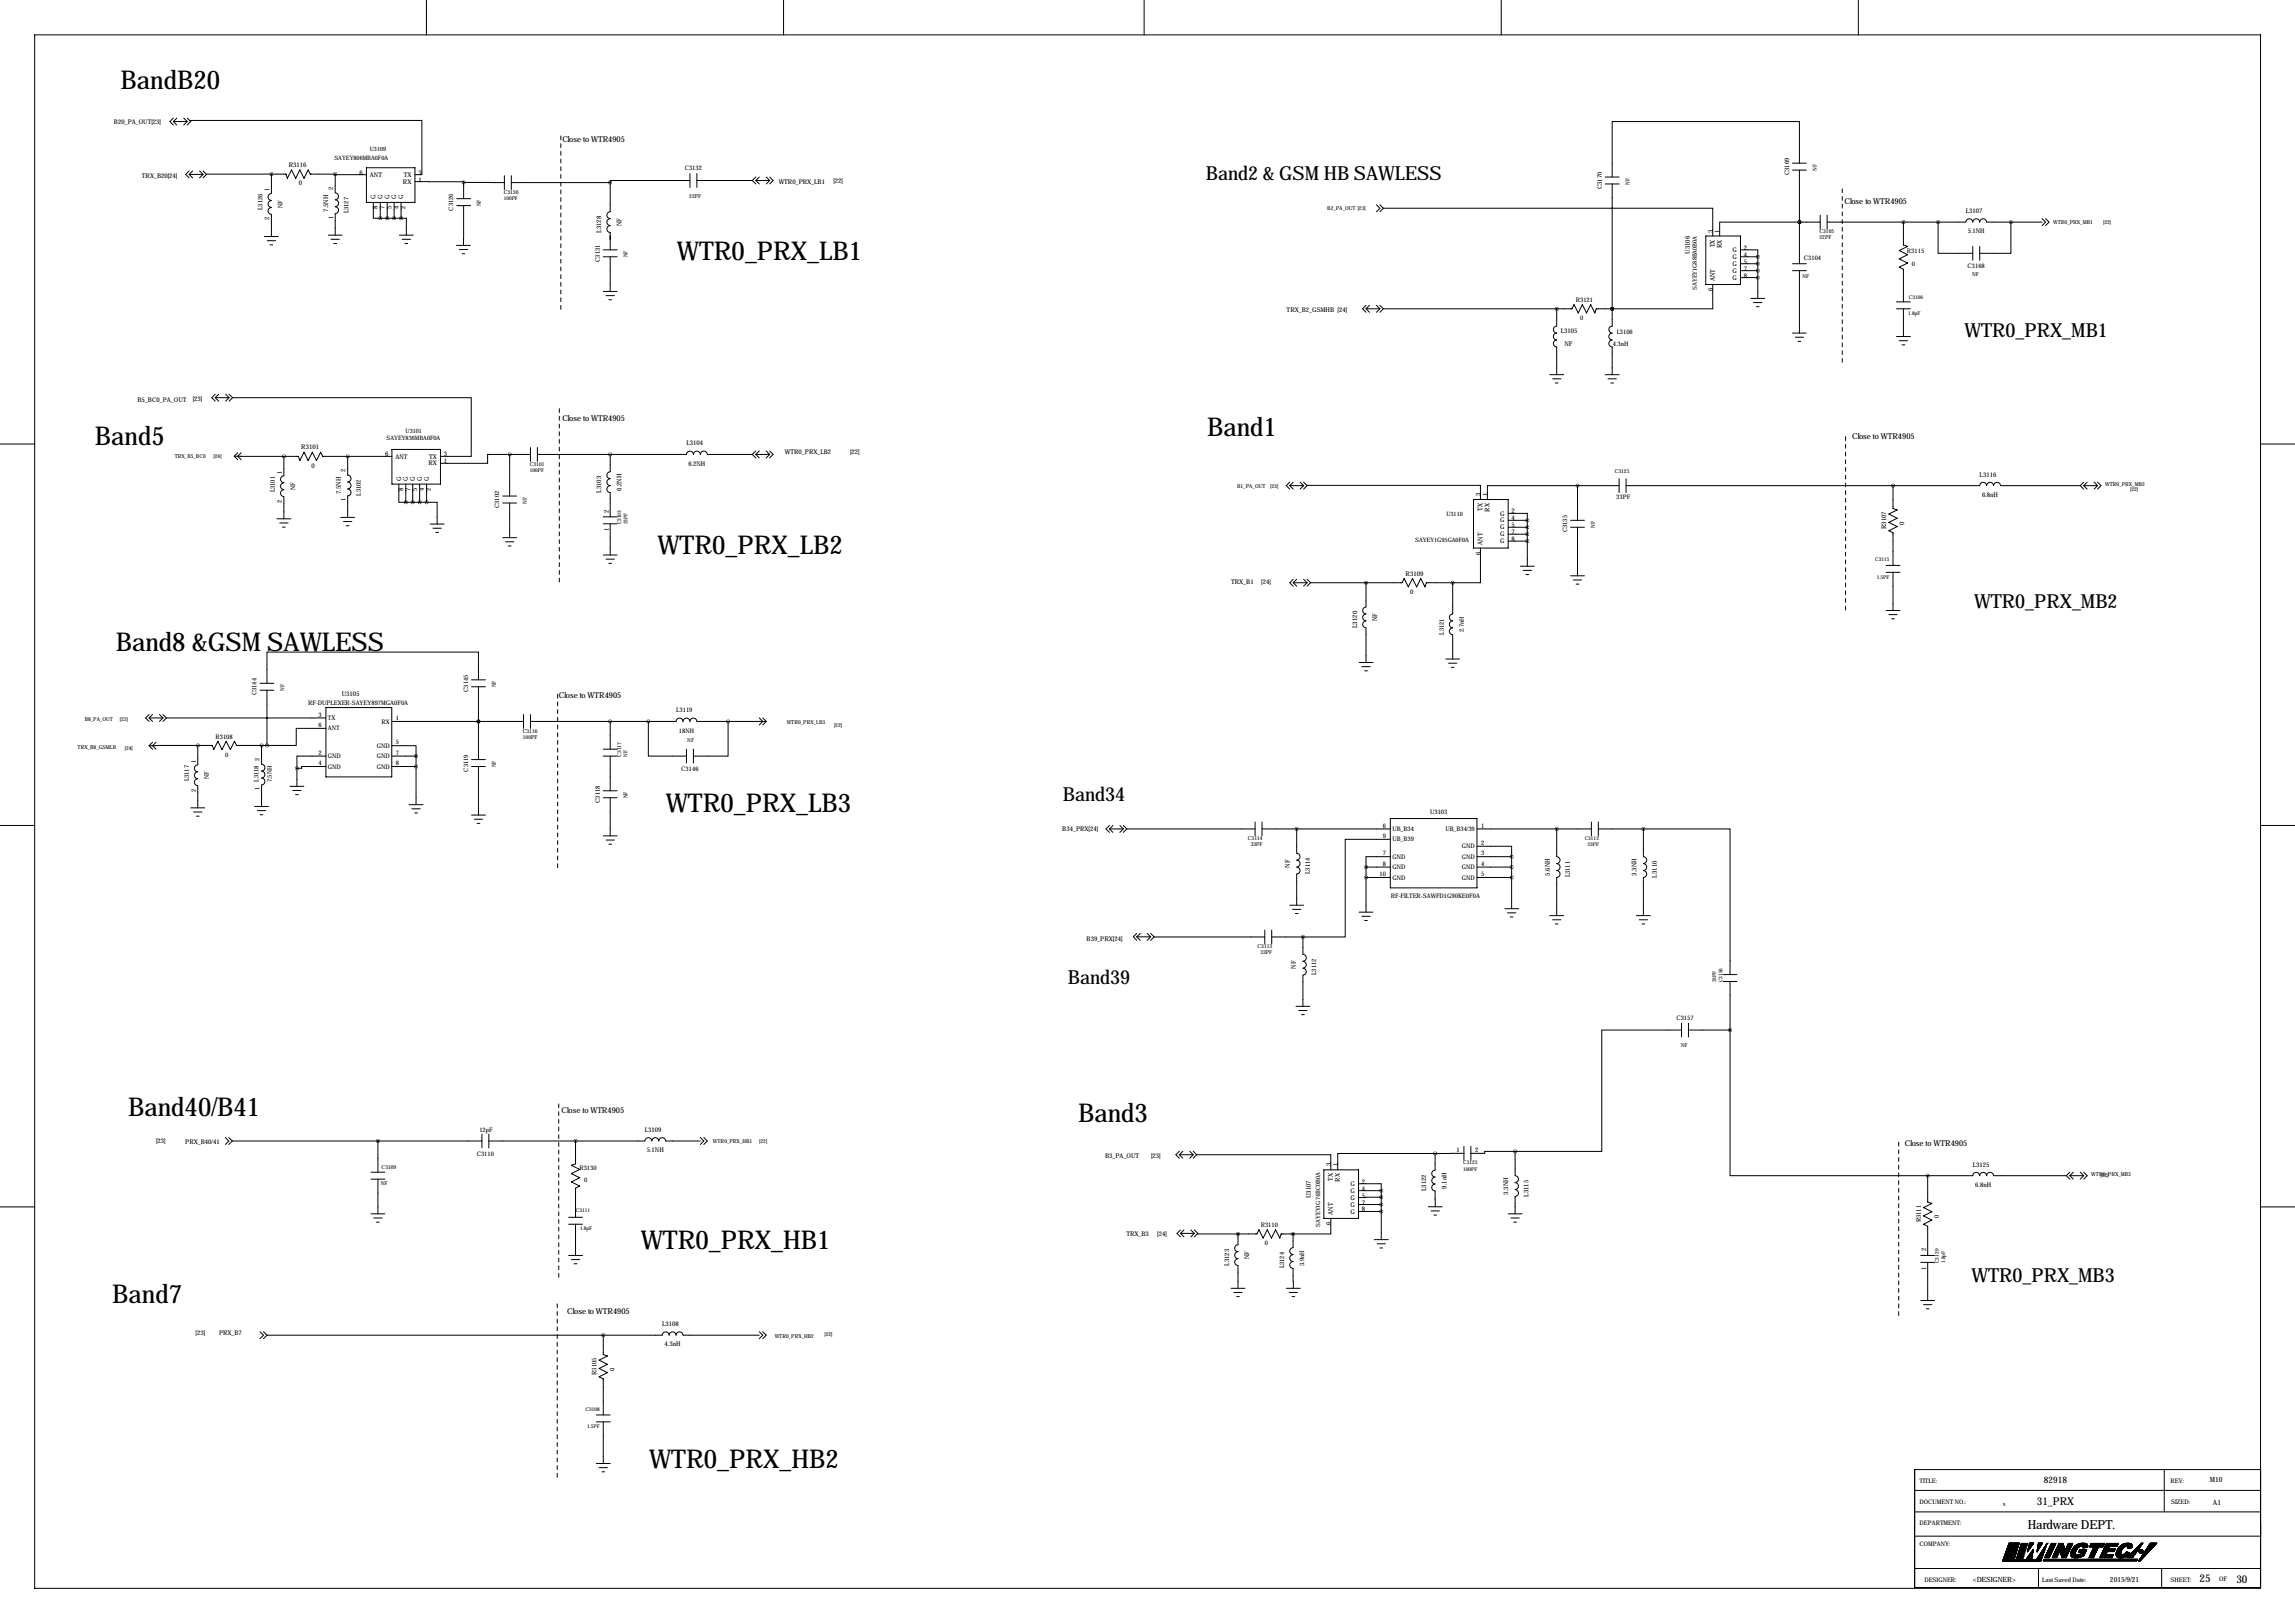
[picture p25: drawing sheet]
<svg xmlns="http://www.w3.org/2000/svg" width="841mm" height="594mm" viewBox="0 0 841 594" stroke-linecap="round" stroke-linejoin="round" font-family="sans-serif">
<defs><g id="words">
<g font-size="9.5">
<text x="44.2" y="32.6">BandB20</text>
<text x="247.9" y="95.3">WTR0_PRX_LB1</text>
<text x="442.2" y="159.8">Band1</text>
<text x="34.8" y="163.1">Band5</text>
<text x="240.8" y="202.8">WTR0_PRX_LB2</text>
<text x="42.4" y="238.3">Band8 &amp;GSM SAWLESS</text>
<text x="243.8" y="297.5">WTR0_PRX_LB3</text>
<text x="47" y="408.8">Band40/B41</text>
<text x="395" y="411">Band3</text>
<text x="234.7" y="457.5">WTR0_PRX_HB1</text>
<text x="41.1" y="477.1">Band7</text>
<text x="237.7" y="537.8">WTR0_PRX_HB2</text>
</g>
<g font-size="7.1">
<text x="441.7" y="65.9">Band2 &amp; GSM HB SAWLESS</text>
<text x="719.6" y="123.5">WTR0_PRX_MB1</text>
<text x="723.1" y="222.8">WTR0_PRX_MB2</text>
<text x="389.3" y="293.3">Band34</text>
<text x="391.2" y="360.2">Band39</text>
<text x="722.1" y="469.5">WTR0_PRX_MB3</text>
</g>
<text font-size="4.6" x="742.7" y="560.1">Hardware DEPT.</text>
<g font-size="4">
<text x="746.1" y="551.3">31_PRX</text>
<text x="805.7" y="579.4">25</text>
<text x="819.2" y="579.7">30</text>
</g>
<text font-size="3.3" x="748.7" y="543.2">82918</text>
<g font-size="3">
<text x="206" y="52.1">Close to WTR4905</text>
<text x="675.6" y="74.7">Close to WTR4905</text>
<text x="206" y="154.2">Close to WTR4905</text>
<text x="678.4" y="160.8">Close to WTR4905</text>
<text x="204.7" y="255.5">Close to WTR4905</text>
<text x="205.7" y="407.7">Close to WTR4905</text>
<text x="697.7" y="419.7">Close to WTR4905</text>
<text x="207.8" y="481.3">Close to WTR4905</text>
</g>
<g font-size="2.6">
<text x="809.5" y="542.9">M10</text>
<text x="810.6" y="551.1">A1</text>
<text x="722.7" y="579.3">&lt;DESIGNER&gt;</text>
<text x="772.9" y="579.3">2015/9/21</text>
</g>
<g font-size="2.4">
<text x="41.8" y="45.4">B20_PA_OUT[23]</text>
<text x="52" y="65.1">TRX_B20[24]</text>
<text x="105.8" y="61.2">R3116</text>
<text x="131.7" y="64">6</text>
<text x="135.5" y="64.8">ANT</text>
<text x="147.9" y="64.8">TX</text>
<text x="153.3" y="64">3</text>
<text x="109.5" y="67.9">0</text>
<text x="147.6" y="67.3">RX</text>
<text x="153.3" y="66.5">1</text>
<text x="285.2" y="67.4">WTR0_PRX_LB1</text>
<text x="305.3" y="67.1">[22]</text>
<text x="120.2" y="77.6" transform="rotate(-90 120.2 77.6)">7.5NH</text>
<text x="137.5" y="72.9" transform="rotate(-90 137.5 72.9)">G</text>
<text x="138.3" y="76.6" transform="rotate(-90 138.3 76.6)">8</text>
<text x="140.1" y="72.9" transform="rotate(-90 140.1 72.9)">G</text>
<text x="140.9" y="76.6" transform="rotate(-90 140.9 76.6)">7</text>
<text x="142.6" y="72.9" transform="rotate(-90 142.6 72.9)">G</text>
<text x="143.4" y="76.6" transform="rotate(-90 143.4 76.6)">5</text>
<text x="145.2" y="72.9" transform="rotate(-90 145.2 72.9)">G</text>
<text x="146" y="76.6" transform="rotate(-90 146 76.6)">4</text>
<text x="147.7" y="72.9" transform="rotate(-90 147.7 72.9)">G</text>
<text x="148.5" y="76.6" transform="rotate(-90 148.5 76.6)">2</text>
<text x="227.6" y="82.8" transform="rotate(-90 227.6 82.8)">NF</text>
<text x="720.1" y="78">L3107</text>
<text x="220.2" y="85.2" transform="rotate(-90 220.2 85.2)">L3128</text>
<text x="627.4" y="85.2" transform="rotate(-90 627.4 85.2)">3</text>
<text x="629.9" y="85.2" transform="rotate(-90 629.9 85.2)">1</text>
<text x="720.8" y="85.5">5.1NH</text>
<text x="619" y="93" transform="rotate(-90 619 93)">U3106</text>
<text x="628.2" y="90.6" transform="rotate(-90 628.2 90.6)">TX</text>
<text x="630.7" y="90.8" transform="rotate(-90 630.7 90.8)">RX</text>
<text x="634.6" y="92.3">G</text>
<text x="634.6" y="94.8">G</text>
<text x="638.8" y="91.5">2</text>
<text x="638.8" y="94.1">4</text>
<text x="634.6" y="97.4">G</text>
<text x="634.6" y="99.9">G</text>
<text x="638.8" y="101.7">8</text>
<text x="638.8" y="96.6">5</text>
<text x="638.8" y="99.1">7</text>
<text x="627.4" y="106.7" transform="rotate(-90 627.4 106.7)">6</text>
<text x="628.2" y="102.9" transform="rotate(-90 628.2 102.9)">ANT</text>
<text x="634.6" y="102.5">G</text>
<text x="471.3" y="114.4">TRX_B2_GSMHB [24]</text>
<text x="571.7" y="122">L3105</text>
<text x="573.1" y="126.8">NF</text>
<text x="50.4" y="147.1">B5_BC0_PA_OUT</text>
<text x="70.6" y="146.9">[23]</text>
<text x="110.4" y="164.6">R3101</text>
<text x="141.1" y="167.2">6</text>
<text x="144.8" y="167.9">ANT</text>
<text x="157.2" y="167.9">TX</text>
<text x="162.6" y="167.2">3</text>
<text x="251.4" y="163.1">L3104</text>
<text x="287.5" y="166.4">WTR0_PRX_LB2</text>
<text x="311.4" y="166.4">[22]</text>
<text x="114" y="171.3">0</text>
<text x="156.9" y="170.5">RX</text>
<text x="162.6" y="169.7">1</text>
<text x="252.1" y="170.6">6.2NH</text>
<text x="146.9" y="176" transform="rotate(-90 146.9 176)">G</text>
<text x="147.7" y="179.8" transform="rotate(-90 147.7 179.8)">8</text>
<text x="149.4" y="176" transform="rotate(-90 149.4 176)">G</text>
<text x="150.2" y="179.8" transform="rotate(-90 150.2 179.8)">7</text>
<text x="152" y="176" transform="rotate(-90 152 176)">G</text>
<text x="152.8" y="179.8" transform="rotate(-90 152.8 179.8)">5</text>
<text x="154.5" y="176" transform="rotate(-90 154.5 176)">G</text>
<text x="155.3" y="179.8" transform="rotate(-90 155.3 179.8)">4</text>
<text x="157.1" y="176" transform="rotate(-90 157.1 176)">G</text>
<text x="157.8" y="179.8" transform="rotate(-90 157.8 179.8)">2</text>
<text x="227.6" y="179.7" transform="rotate(-90 227.6 179.7)">6.2NH</text>
<text x="725.2" y="174.6">L3116</text>
<text x="124.8" y="180.9" transform="rotate(-90 124.8 180.9)">7.5NH</text>
<text x="220.2" y="180.4" transform="rotate(-90 220.2 180.4)">L3103</text>
<text x="542.3" y="181.7" transform="rotate(-90 542.3 181.7)">3</text>
<text x="544.8" y="181.7" transform="rotate(-90 544.8 181.7)">1</text>
<text x="726.1" y="182">6.8nH</text>
<text x="223" y="187.8" transform="rotate(-90 223 187.8)">2</text>
<text x="543.1" y="187.1" transform="rotate(-90 543.1 187.1)">TX</text>
<text x="545.6" y="187.3" transform="rotate(-90 545.6 187.3)">RX</text>
<text x="549.5" y="188.8">G</text>
<text x="549.5" y="191.4">G</text>
<text x="553.7" y="188">2</text>
<text x="553.7" y="190.6">4</text>
<text x="223" y="194.6" transform="rotate(-90 223 194.6)">1</text>
<text x="549.5" y="193.9">G</text>
<text x="549.5" y="196.4">G</text>
<text x="553.7" y="193.1">5</text>
<text x="553.7" y="195.7">7</text>
<text x="690.9" y="193.8" transform="rotate(-90 690.9 193.8)">R3107</text>
<text x="697.5" y="192.2" transform="rotate(-90 697.5 192.2)">0</text>
<text x="542.3" y="203.2" transform="rotate(-90 542.3 203.2)">6</text>
<text x="543.1" y="199.5" transform="rotate(-90 543.1 199.5)">ANT</text>
<text x="549.5" y="199">G</text>
<text x="553.7" y="198.2">8</text>
<text x="450.9" y="213.9">TRX_B1</text>
<text x="462" y="213.9">[24]</text>
<text x="514.9" y="210.9">R3109</text>
<text x="516.5" y="217.6">0</text>
<text x="504.5" y="227.6" transform="rotate(-90 504.5 227.6)">NF</text>
<text x="497.1" y="230" transform="rotate(-90 497.1 230)">L3120</text>
<text x="125.2" y="254.7">U3105</text>
<text x="389.1" y="304.4">B34_PRX[24]</text>
<text x="472.4" y="317.8" transform="rotate(-90 472.4 317.8)">NF</text>
<text x="567.7" y="320.7" transform="rotate(-90 567.7 320.7)">5.6NH</text>
<text x="599.4" y="320.7" transform="rotate(-90 599.4 320.7)">3.3NH</text>
<text x="606.9" y="321.4" transform="rotate(-90 606.9 321.4)">L3110</text>
<text x="398" y="344.5">B39_PRX[24]</text>
<text x="474.7" y="354.8" transform="rotate(-90 474.7 354.8)">NF</text>
<text x="57.1" y="418.7">[23]</text>
<text x="67.9" y="418.9">PRX_B40/41</text>
<text x="236.2" y="414.6">L3109</text>
<text x="236.9" y="422">5.1NH</text>
<text x="404.8" y="424">B3_PA_OUT</text>
<text x="421.6" y="424">[23]</text>
<text x="533.5" y="421.9">1</text>
<text x="540.3" y="421.9">2</text>
<text x="487.5" y="427.2" transform="rotate(-90 487.5 427.2)">3</text>
<text x="490" y="427.2" transform="rotate(-90 490 427.2)">1</text>
<text x="722.6" y="427.3">L3125</text>
<text x="488.3" y="432.6" transform="rotate(-90 488.3 432.6)">TX</text>
<text x="490.8" y="432.9" transform="rotate(-90 490.8 432.9)">RX</text>
<text x="494.7" y="434.3">G</text>
<text x="494.7" y="436.9">G</text>
<text x="498.9" y="433.5">2</text>
<text x="498.9" y="436.1">4</text>
<text x="522.4" y="436.2" transform="rotate(-90 522.4 436.2)">L3122</text>
<text x="529.8" y="435.3" transform="rotate(-90 529.8 435.3)">9.1nH</text>
<text x="552.4" y="437.5" transform="rotate(-90 552.4 437.5)">3.3NH</text>
<text x="723.5" y="434.7">6.8nH</text>
<text x="480.1" y="438.9" transform="rotate(-90 480.1 438.9)">U3107</text>
<text x="494.7" y="439.4">G</text>
<text x="494.7" y="442">G</text>
<text x="498.9" y="443.7">8</text>
<text x="498.9" y="438.6">5</text>
<text x="498.9" y="441.2">7</text>
<text x="559.9" y="438.2" transform="rotate(-90 559.9 438.2)">L3115</text>
<text x="487.5" y="448.7" transform="rotate(-90 487.5 448.7)">6</text>
<text x="488.3" y="445" transform="rotate(-90 488.3 445)">ANT</text>
<text x="494.7" y="444.5">G</text>
<text x="412.6" y="452.7">TRX_B3</text>
<text x="423.9" y="452.7">[24]</text>
<text x="457.6" y="461.2" transform="rotate(-90 457.6 461.2)">NF</text>
<text x="705.6" y="458.3" transform="rotate(-90 705.6 458.3)">2</text>
<text x="450.2" y="463.5" transform="rotate(-90 450.2 463.5)">L3123</text>
<text x="705.6" y="465.1" transform="rotate(-90 705.6 465.1)">1</text>
<text x="242.6" y="485.7">L3108</text>
<text x="71.6" y="489">[23]</text>
<text x="80.2" y="489">PRX_B7</text>
<text x="243.5" y="493.1">4.3nH</text>
</g>
<g font-size="2.3">
<text x="250.8" y="62.3">C3132</text>
<text x="655.3" y="64.2" transform="rotate(-90 655.3 64.2)">C3169</text>
<text x="98.7" y="70.1" transform="rotate(-90 98.7 70.1)">1</text>
<text x="122" y="69.6" transform="rotate(-90 122 69.6)">2</text>
<text x="586.7" y="69.3" transform="rotate(-90 586.7 69.3)">C3170</text>
<text x="96.1" y="76.9" transform="rotate(-90 96.1 76.9)">L3126</text>
<text x="103.5" y="76.1" transform="rotate(-90 103.5 76.1)">NF</text>
<text x="166" y="77.2" transform="rotate(-90 166 77.2)">C3126</text>
<text x="98.7" y="80.7" transform="rotate(-90 98.7 80.7)">2</text>
<text x="122" y="80.2" transform="rotate(-90 122 80.2)">1</text>
<text x="127.6" y="78.2" transform="rotate(-90 127.6 78.2)">L3127</text>
<text x="219.7" y="95.9" transform="rotate(-90 219.7 95.9)">C3131</text>
<text x="660.8" y="95.1">C3104</text>
<text x="698.5" y="92.6">R3115</text>
<text x="700.3" y="97.4">0</text>
<text x="720.7" y="98.1">C3168</text>
<text x="577.2" y="110.6">R3121</text>
<text x="578.8" y="117.2">0</text>
<text x="592.2" y="122.5">L3106</text>
<text x="590.8" y="126.8">4.3nH</text>
<text x="103.2" y="173.5" transform="rotate(-90 103.2 173.5)">1</text>
<text x="126.6" y="173" transform="rotate(-90 126.6 173)">2</text>
<text x="108.1" y="179.5" transform="rotate(-90 108.1 179.5)">NF</text>
<text x="100.7" y="180.3" transform="rotate(-90 100.7 180.3)">L3101</text>
<text x="103.2" y="184.1" transform="rotate(-90 103.2 184.1)">2</text>
<text x="126.6" y="183.6" transform="rotate(-90 126.6 183.6)">1</text>
<text x="132.2" y="181.5" transform="rotate(-90 132.2 181.5)">L3102</text>
<text x="592" y="182.7">33PF</text>
<text x="182.9" y="186.1" transform="rotate(-90 182.9 186.1)">C3102</text>
<text x="574" y="195" transform="rotate(-90 574 195)">C3135</text>
<text x="528.8" y="232.4" transform="rotate(-90 528.8 232.4)">L3121</text>
<text x="536.2" y="231.5" transform="rotate(-90 536.2 231.5)">2.7nH</text>
<text x="94" y="254.7" transform="rotate(-90 94 254.7)">C3144</text>
<text x="171.4" y="253.4" transform="rotate(-90 171.4 253.4)">C3145</text>
<text x="112.9" y="258.1">RF-DUPLEXER-SAYEY897MGA0F0A</text>
<text x="116.7" y="262.5">3</text>
<text x="120.1" y="263.7">TX</text>
<text x="145" y="263.7">1</text>
<text x="247.7" y="260.9">L3119</text>
<text x="116.7" y="266.3">6</text>
<text x="120.1" y="267.5">ANT</text>
<text x="139.7" y="265">RX</text>
<text x="248.7" y="268.3">18NH</text>
<text x="78.9" y="270.5">R3108</text>
<text x="138" y="273.9">GND</text>
<text x="145" y="272.6">5</text>
<text x="71.7" y="279.4" transform="rotate(-90 71.7 279.4)">1</text>
<text x="82.5" y="277.1">0</text>
<text x="95" y="278.9" transform="rotate(-90 95 278.9)">2</text>
<text x="116.7" y="276.4">2</text>
<text x="116.7" y="280.2">4</text>
<text x="120.1" y="277.7">GND</text>
<text x="120.1" y="281.5">GND</text>
<text x="138" y="277.7">GND</text>
<text x="138" y="281.5">GND</text>
<text x="145" y="276.4">7</text>
<text x="145" y="280.2">8</text>
<text x="69.1" y="286.1" transform="rotate(-90 69.1 286.1)">L3117</text>
<text x="76.5" y="285.4" transform="rotate(-90 76.5 285.4)">NF</text>
<text x="94.7" y="286.3" transform="rotate(-90 94.7 286.3)">L3118</text>
<text x="99.5" y="286.5" transform="rotate(-90 99.5 286.5)">7.5NH</text>
<text x="171.4" y="282.6" transform="rotate(-90 171.4 282.6)">C3119</text>
<text x="249.6" y="282.3">C3146</text>
<text x="71.7" y="290" transform="rotate(-90 71.7 290)">2</text>
<text x="95" y="289.4" transform="rotate(-90 95 289.4)">1</text>
<text x="219.7" y="294.1" transform="rotate(-90 219.7 294.1)">C3118</text>
<text x="523.9" y="298.3">U3103</text>
<text x="506.6" y="303.1">6</text>
<text x="510" y="304.4">UB_B34</text>
<text x="529.5" y="304.4">UB_B34/39</text>
<text x="542.5" y="303.1">1</text>
<text x="506.6" y="306.9">9</text>
<text x="510" y="308.2">UB_B39</text>
<text x="535.5" y="310.7">GND</text>
<text x="542.5" y="309.4">2</text>
<text x="506.6" y="313.3">7</text>
<text x="506.6" y="317.1">8</text>
<text x="510" y="314.5">GND</text>
<text x="535.5" y="314.5">GND</text>
<text x="542.5" y="313.3">3</text>
<text x="542.5" y="317.1">4</text>
<text x="479.8" y="320" transform="rotate(-90 479.8 320)">L3114</text>
<text x="505.4" y="320.9">10</text>
<text x="510" y="318.3">GND</text>
<text x="510" y="322.1">GND</text>
<text x="535.5" y="318.3">GND</text>
<text x="535.5" y="322.1">GND</text>
<text x="542.5" y="320.9">5</text>
<text x="575.1" y="321.3" transform="rotate(-90 575.1 321.3)">L3111</text>
<text x="509.4" y="329">RF-FILTER-SAWFD1G90KE0F0A</text>
<text x="482.1" y="357.1" transform="rotate(-90 482.1 357.1)">L3112</text>
<text x="614.1" y="373.5">C3157</text>
<text x="175.6" y="414.6">12pF</text>
<text x="174.6" y="423.2">C3110</text>
<text x="212.2" y="428.6">R3130</text>
<text x="214" y="432.9">0</text>
<text x="461.8" y="449.4">R3110</text>
<text x="703.6" y="447.7" transform="rotate(-90 703.6 447.7)">R3111</text>
<text x="710.2" y="446.2" transform="rotate(-90 710.2 446.2)">0</text>
<text x="463.4" y="456">0</text>
<text x="470.4" y="464.5" transform="rotate(-90 470.4 464.5)">L3124</text>
<text x="477.7" y="463.6" transform="rotate(-90 477.7 463.6)">3.9nH</text>
<text x="218.4" y="503.6" transform="rotate(-90 218.4 503.6)">R3105</text>
<text x="225.1" y="502.1" transform="rotate(-90 225.1 502.1)">0</text>
<text x="703.1" y="543.3">TITLE:</text>
<text x="795.1" y="543.1">REV:</text>
<text x="703.1" y="550.9">DOCUMENT NO.:</text>
<text x="795.3" y="550.9">SIZED:</text>
<text x="703.1" y="558.6">DEPARTMENT:</text>
<text x="703.1" y="566.2">COMPANY:</text>
<text x="704.9" y="579.4">DESIGNER:</text>
<text x="748.1" y="579.4">Last Saved Date:</text>
<text x="795.1" y="579.4">SHEET:</text>
<text x="812.9" y="579.1">OF</text>
</g>
<g font-size="2.2">
<text x="122.5" y="58.7">SAYEY806MBA0F0A</text>
<text x="135.5" y="55.2">U3109</text>
<text x="621.5" y="106.1" transform="rotate(-90 621.5 106.1)">SAYEY1G88BA0B0A</text>
<text x="141.6" y="161.3">SAYEY836MBA0F0A</text>
<text x="148.6" y="158.8">U3101</text>
<text x="529.8" y="188.9">U3110</text>
<text x="518.4" y="198.6">SAYEY1G95GA0F0A</text>
<text x="483.6" y="449.3" transform="rotate(-90 483.6 449.3)">SAYEY1G74BC0B0A</text>
</g>
<g font-size="2">
<text x="665.5" y="62.6" transform="rotate(-90 665.5 62.6)">NF</text>
<text x="184.5" y="70.9">C3130</text>
<text x="596.9" y="67.6" transform="rotate(-90 596.9 67.6)">NF</text>
<text x="176.2" y="75.6" transform="rotate(-90 176.2 75.6)">NF</text>
<text x="252.5" y="72.5">22PF</text>
<text x="486.2" y="77">B2_PA_OUT [23]</text>
<text x="752.1" y="82.1">WTR0_PRX_MB1</text>
<text x="770.4" y="82.1">[22]</text>
<text x="666.5" y="85.4">C3105</text>
<text x="666.5" y="87.7">22PF</text>
<text x="229.9" y="94.3" transform="rotate(-90 229.9 94.3)">NF</text>
<text x="660.2" y="102">NF</text>
<text x="722.4" y="101">NF</text>
<text x="64" y="167.7">TRX_B5_BC0</text>
<text x="78.2" y="167.7">[24]</text>
<text x="194.1" y="170.5">C3101</text>
<text x="591.5" y="173.4">C3125</text>
<text x="453.2" y="178.6">B1_PA_OUT</text>
<text x="465.3" y="178.6">[23]</text>
<text x="771.1" y="177.9">WTR0_PRX_MB2</text>
<text x="780.3" y="179.9">[22]</text>
<text x="193" y="184.5" transform="rotate(-90 193 184.5)">NF</text>
<text x="584.2" y="193.4" transform="rotate(-90 584.2 193.4)">NF</text>
<text x="181.6" y="251.8" transform="rotate(-90 181.6 251.8)">NF</text>
<text x="104.1" y="253.1" transform="rotate(-90 104.1 253.1)">NF</text>
<text x="31" y="264.2">B8_PA_OUT</text>
<text x="43.9" y="264.2">[23]</text>
<text x="191.5" y="268.3">C3116</text>
<text x="288.2" y="265.2">WTR0_PRX_LB3</text>
<text x="305.5" y="266.1">[22]</text>
<text x="28.4" y="274.4">TRX_B8_GSMLB</text>
<text x="45.7" y="274.6">[24]</text>
<text x="191.5" y="270.6">100PF</text>
<text x="251.8" y="271.9">NF</text>
<text x="181.6" y="281" transform="rotate(-90 181.6 281)">NF</text>
<text x="227.6" y="277.2" transform="rotate(-90 227.6 277.2)">C3117</text>
<text x="229.9" y="277.2" transform="rotate(-90 229.9 277.2)">NF</text>
<text x="229.9" y="292.4" transform="rotate(-90 229.9 292.4)">NF</text>
<text x="457.1" y="307.7">C3114</text>
<text x="458.1" y="310">33PF</text>
<text x="460.7" y="347.2">C3113</text>
<text x="461.7" y="349.5">33PF</text>
<text x="615.7" y="383.6">NF</text>
<text x="261.2" y="418.7">WTR0_PRX_HB1</text>
<text x="278.1" y="418.7">[22]</text>
<text x="139.8" y="428.2">C3109</text>
<text x="766.1" y="430.6">WTR0_PRX_MB3</text>
<text x="769.5" y="431">[22]</text>
<text x="139.5" y="434">NF</text>
<text x="283.8" y="490">WTR0_PRX_HB2</text>
<text x="302" y="489.3">[22]</text>
</g>
<g font-size="1.9">
<text x="184.5" y="73.2">100PF</text>
<text x="699.3" y="109.6">C3106</text>
<text x="699" y="115.4">1.8pF</text>
<text x="194.1" y="172.8">100PF</text>
<text x="227.6" y="192.1" transform="rotate(-90 227.6 192.1)">C3103</text>
<text x="229.9" y="192.1" transform="rotate(-90 229.9 192.1)">33PF</text>
<text x="686.9" y="205.6">C3115</text>
<text x="687.5" y="211.9">1.5PF</text>
<text x="580.5" y="307.7">C3112</text>
<text x="581.5" y="310">33PF</text>
<text x="628.6" y="359.7" transform="rotate(-90 628.6 359.7)">33PF</text>
<text x="630.9" y="359.7" transform="rotate(-90 630.9 359.7)">C3156</text>
<text x="536" y="426.5">C3123</text>
<text x="536" y="428.8">100PF</text>
<text x="210.9" y="443.8">C3111</text>
<text x="212.5" y="450.7">1.8pF</text>
<text x="710.2" y="462.6" transform="rotate(-90 710.2 462.6)">C3129</text>
<text x="712.5" y="462.6" transform="rotate(-90 712.5 462.6)">1.8pF</text>
<text x="214.5" y="516.7">C3108</text>
<text x="215" y="523.1">1.5PF</text>
</g>
</g></defs>
<circle cx="734.1" cy="551.3" r=".15" fill="#000"/>
<g fill="none" stroke="#000" stroke-width=".37">
<path d="M12.7 12.8h815.3v568.9h-815.3zM156.2 .1v12.7M287 .1v12.7M419.1 .1v12.7M549.9 .1v12.7M680.7 .1v12.7M63.5 43.3l-1.3 1.2 1.3 1.3M63.5 44.5l1.3 1.3M63.5 44.5h5.1M64.8 43.3l-1.3 1.2M67.3 43.3l1.3 1.2M68.6 43.3l1.2 1.2"/>
<path d="M68.6 44.5l-1.3 1.3M69.8 44.5v-.4h84.7v19.9h-2.5M69.8 44.5l-1.2 1.3M656.6 59.8h5.1M659.1 59.8v-15.3h-68.6v20.3M69.3 62.6l-1.3 1.3 1.3 1.2M69.3 63.9l1.3 1.2M69.3 63.9h5.1M70.6 62.6l-1.3 1.3M73.1 62.6l1.3 1.3M74.4 62.6l1.2 1.3M74.4 63.9l-1.3 1.2"/>
<path d="M75.6 63.9l-1.2 1.2M99.4 63.8v7.1a1.27 1.27 0 0 0-1.2 1.2 1.27 1.27 0 0 0 1.2 1.3M99.4 73.4a1.27 1.27 0 0 0-1.2 1.3 1.27 1.27 0 0 0 1.2 1.3M99.4 76a1.27 1.27 0 0 0-1.2 1.2 1.27 1.27 0 0 0 1.2 1.3M99.4 63.8l-23.8 .1M99.4 78.5v8.1M99.4 63.8h5.3l.6 1.5 1.5-3.1 1.5 3.1 1.5-3.1 1.6 3.1 1.5-3.1 .7 1.6h9.2M122.8 63.8v6.8a1.27 1.27 0 0 1 1.2 1.3 1.27 1.27 0 0 1-1.2 1.3 1.27 1.27 0 0 1 1.2 1.2 1.27 1.27 0 0 1-1.2 1.3 1.27 1.27 0 0 1 1.2 1.3 1.27 1.27 0 0 1-1.2 1.3v7.8M122.8 63.8v.2h11.4M134.2 61.4h17.8v12.7h-17.8zM136.8 74.1v5.8h2.5M139.3 74.1v5.8"/>
<path d="M139.3 79.9h7.6M141.8 74.1v5.8M144.4 74.1v5.8M146.9 79.9h1.9v6.2M146.9 74.1v5.8M152 66.5l17.8 .1v.2M167.3 75.3h5.1M167.3 72.8h5.1M169.8 66.8l15 .1M169.8 75.3v14.6M169.8 66.8v6M184.8 64.3v5.1"/>
<path d="M187.3 64.3v5.1M187.3 66.9h36.2M223.5 66.9v10.6a1.27 1.27 0 0 0-1.2 1.3 1.27 1.27 0 0 0 1.2 1.3 1.27 1.27 0 0 0-1.2 1.3 1.27 1.27 0 0 0 1.2 1.2 1.27 1.27 0 0 0-1.2 1.3 1.27 1.27 0 0 0 1.2 1.3v6.3M252.7 66.1h-29.2v.8M252.7 63.6v5.1M255.3 63.6v5.1M255.3 66.1h20.3M275.6 66.1l1.3 1.3M276.9 66.1h5M276.9 64.8l-1.3 1.3M276.9 66.1l1.2 1.3M278.1 64.8l-1.2 1.3"/>
<path d="M280.7 64.8l1.2 1.3M281.9 64.8l1.3 1.3-1.3 1.3M281.9 66.1l-1.2 1.3M504.2 75l1.3 1.3-1.3 1.2M505.5 75l1.2 1.3M506.7 76.3h120.7v10.1M506.7 76.3l-1.2 1.2M588 67.4h5.1M588 64.8h5.1M590.5 67.4v52.1a1.27 1.27 0 0 0-1.2 1.2 1.27 1.27 0 0 0 1.2 1.3 1.27 1.27 0 0 0-1.2 1.3 1.27 1.27 0 0 0 1.2 1.2 1.27 1.27 0 0 0-1.2 1.3 1.27 1.27 0 0 0 1.2 1.3v10.1M656.6 62.3h5.1M659.1 62.3v34.3"/>
<path d="M666.7 78.8v5.1M669.3 78.8v5.1M96.9 86.6h5.1M97.9 88.2h3M98.9 89.7h1M120.2 86.1h5.1M121.3 87.6h3M122.3 89.2h1M146.3 86.1h5.1M147.3 87.6h3.1M148.3 89.2h1.1M167.2 89.9h5.1"/>
<path d="M168.2 91.4h3.1M169.3 92.9h1M221 94.1h5.1M221 91.5h5.1M223.5 94.1v12.7M624.8 86.4h12.7v17.8h-12.7zM637.5 91.5h6.4v2.6M637.5 94.1h6.4M637.5 99.1h6.4M637.5 96.6h6.4M643.9 94.1v15.2M656.6 99.1h5.1"/>
<path d="M656.6 96.6h5.1M659.1 81.4h-29.2v5M659.1 81.4h.1M659.1 81.4h7.6M659.1 99.1v22.9M669.3 81.4l50.8-.1a1.27 1.27 0 0 1 1.3-1.2 1.27 1.27 0 0 1 1.2 1.3 1.27 1.27 0 0 1 1.3-1.3 1.27 1.27 0 0 1 1.3 1.3 1.27 1.27 0 0 1 1.2-1.3 1.27 1.27 0 0 1 1.3 1.3h20.3M697.2 81.4v8.3l1.6 .5-3.1 1.6 3.1 1.5-3.1 1.5 3.1 1.5-3.1 1.6 1.5 .7v12M709.9 81.4v11.4h12.7M722.6 90.2v5.1M725.2 90.2v5.1M736.6 81.4v11.4h-11.4M748 80.1l1.3 1.3-1.3 1.2"/>
<path d="M749.3 80.1l1.3 1.3-1.3 1.2M221 106.8h5.1M222 108.3h3M223 109.8h1M500.4 113.1h5.1M500.4 111.8l-1.3 1.3 1.3 1.3M500.4 113.1l1.2 1.3M501.6 111.8l-1.2 1.3M504.2 111.8l1.3 1.3M505.5 111.8l1.2 1.3M505.5 113.1l-1.3 1.3M506.7 113.1h69.1l.8-1.5 1.5 3 1.5-3 1.6 3 1.5-3 1.5 3 .5-1.5h5.8"/>
<path d="M506.7 113.1l-1.2 1.3M570.2 113.1v6.4a1.27 1.27 0 0 0-1.2 1.2 1.27 1.27 0 0 0 1.2 1.3 1.27 1.27 0 0 0-1.2 1.3 1.27 1.27 0 0 0 1.2 1.2 1.27 1.27 0 0 0-1.2 1.3 1.27 1.27 0 0 0 1.2 1.3v10.1M590.5 113.1h.1M627.4 104.2v8.9h-36.9M637.5 101.7h6.4M641.3 109.3h5.1M642.4 110.8h3M643.4 112.3h1M694.7 113.1h5.1M694.7 110.6h5.1M697.2 113.1v10.2M567.7 137.2h5.1"/>
<path d="M568.7 138.8h3.1M588 137.2h5.1M589 138.8h3.1M656.6 122h5.1M657.6 123.5h3.1M658.6 125h1M694.7 123.3h5.1M695.7 124.8h3.1M696.7 126.3h1M78.8 144.4l-1.2 1.3 1.2 1.2M78.8 145.7l1.3 1.2M78.8 145.7h5.1"/>
<path d="M80.1 144.4l-1.3 1.3M82.7 144.4l1.2 1.3M83.9 144.4l1.3 1.3M83.9 145.7l-1.2 1.2M85.2 145.7h87.4v21.5h-11.3M85.2 145.7l-1.3 1.2M569.7 140.3h1M590 140.3h1.1M0 162.6h12.7M85.8 167.1l18.2 .1M85.8 167.1l1.3 1.3M87.1 165.8l-1.3 1.3"/>
<path d="M88.3 165.8l-1.2 1.3 1.2 1.3M104 167.2v7.1a1.27 1.27 0 0 0-1.2 1.2 1.27 1.27 0 0 0 1.2 1.3M104 176.8a1.27 1.27 0 0 0-1.2 1.3 1.27 1.27 0 0 0 1.2 1.2M104 179.3a1.27 1.27 0 0 0-1.2 1.3 1.27 1.27 0 0 0 1.2 1.3M104 167.2h5.3l.5 1.5 1.6-3.1 1.5 3.1 1.5-3.1 1.5 3.1 1.5-3.1 .8 1.6h25.4M127.4 167.2v6.8a1.27 1.27 0 0 1 1.2 1.3 1.27 1.27 0 0 1-1.2 1.3 1.27 1.27 0 0 1 1.2 1.2 1.27 1.27 0 0 1-1.2 1.3 1.27 1.27 0 0 1 1.2 1.3 1.27 1.27 0 0 1-1.2 1.2v7.9M143.6 164.6h17.7v12.7h-17.7zM146.1 177.3v6.7h2.5M148.6 177.3v6.7M151.2 177.3v6.7M153.7 177.3v6.7M156.3 177.3v6.7"/>
<path d="M186.7 166.4h-8.1v3.3h-17.3M186.7 166.4h7.6M186.7 166.4v15.3M194.3 163.9v5.1M196.8 166.4h54.7M196.8 163.9v5.1M223.5 166.4v6.4a1.27 1.27 0 0 0-1.2 1.3 1.27 1.27 0 0 0 1.2 1.2 1.27 1.27 0 0 0-1.2 1.3 1.27 1.27 0 0 0 1.2 1.3 1.27 1.27 0 0 0-1.2 1.2 1.27 1.27 0 0 0 1.2 1.3v8.9M251.5 166.4a1.27 1.27 0 0 1 1.2-1.2 1.27 1.27 0 0 1 1.3 1.2M254 166.4a1.27 1.27 0 0 1 1.3-1.2 1.27 1.27 0 0 1 1.2 1.2M256.5 166.4a1.27 1.27 0 0 1 1.3-1.2 1.27 1.27 0 0 1 1.3 1.2h16.5M275.6 166.4l1.3 1.3M276.9 166.4h5"/>
<path d="M276.9 165.2l-1.3 1.2M276.9 166.4l1.2 1.3M278.1 165.2l-1.2 1.2M280.7 165.2l1.2 1.2M281.9 165.2l1.3 1.2-1.3 1.3M281.9 166.4l-1.2 1.3M472.4 177.9h5.1M472.4 176.6l-1.2 1.3 1.2 1.2M472.4 177.9l1.3 1.2M473.7 176.6l-1.3 1.3M476.2 176.6l1.3 1.3M477.5 176.6l1.3 1.3"/>
<path d="M477.5 177.9l-1.3 1.2M478.8 177.9l63.5-.1v5.2M478.8 177.9l-1.3 1.2M577.8 177.9h-33v5.1M577.8 177.9h15.3M577.8 177.9v12.7M593.1 175.3v5.1M595.6 175.3v5.1M693.4 177.9v8.4l1.5 .5-3 1.5 3 1.5-3 1.5 3 1.6-3 1.5 1.5 .7v12M727.7 177.9a1.27 1.27 0 0 0-1.3-1.2 1.27 1.27 0 0 0-1.2 1.2h-129.6M727.7 177.9a1.27 1.27 0 0 1 1.3-1.2 1.27 1.27 0 0 1 1.2 1.2 1.27 1.27 0 0 1 1.3-1.2 1.27 1.27 0 0 1 1.3 1.2h29.2M762 177.9l1.3 1.2"/>
<path d="M763.3 177.9h5M763.3 176.6l-1.3 1.3M763.3 177.9l1.2 1.2M764.5 176.6l-1.2 1.3M767.1 176.6l1.2 1.3M768.3 176.6l1.3 1.3-1.3 1.2M768.3 177.9l-1.2 1.2M828 162.6h12.7M101.4 190h5.1M102.5 191.5h3M103.5 193.1h1M104 181.9v8.1"/>
<path d="M124.8 189.5h5.1M125.8 191h3.1M126.8 192.6h1.1M148.6 184h7.7M156.3 184h3.8v7.9M157.6 191.9h5.1M158.6 193.5h3M159.6 195h1M184.1 184.2h5.1M184.1 181.7h5.1M184.1 196.9h5.1M185.2 198.4h3"/>
<path d="M186.2 200h1M186.7 184.2v12.7M221 191.8h5.1M221 189.3h5.1M223.5 191.8v11.5M539.8 183h12.6v17.7h-12.6zM552.4 188h7.1v2.6M552.4 193.1h7.1M552.4 190.6h7.1M552.4 198.2h7.1M552.4 195.7h7.1M559.5 190.6v16.8"/>
<path d="M575.3 193.1h5.1M575.3 190.6h5.1M577.8 193.1v17.8M221 203.3h5.1M222 204.8h3M223 206.3h1M473.7 213.4h5.1M473.7 212.2l-1.3 1.2 1.3 1.3M473.7 213.4l1.3 1.3M475 212.2l-1.3 1.2M477.5 212.2l1.3 1.2M478.8 212.2l1.3 1.2"/>
<path d="M478.8 213.4l-1.3 1.3M480.1 213.4h33.5l.7-1.5 1.6 3.1 1.5-3.1 1.5 3.1 1.5-3.1 1.6 3.1 .5-1.6h9.6M480.1 213.4l-1.3 1.3M500.4 213.4v8.9a1.27 1.27 0 0 0-1.2 1.3 1.27 1.27 0 0 0 1.2 1.3 1.27 1.27 0 0 0-1.2 1.2 1.27 1.27 0 0 0 1.2 1.3 1.27 1.27 0 0 0-1.2 1.3 1.27 1.27 0 0 0 1.2 1.2v12.7M532.1 213.4v11.5a1.27 1.27 0 0 0-1.2 1.2 1.27 1.27 0 0 0 1.2 1.3 1.27 1.27 0 0 0-1.2 1.3 1.27 1.27 0 0 0 1.2 1.2 1.27 1.27 0 0 0-1.2 1.3 1.27 1.27 0 0 0 1.2 1.3v8.9M542.3 200.7v12.7h-10.2M556.9 207.4h5.1M557.9 208.9h3.1M559 210.4h1M575.3 210.9h5.1M576.3 212.4h3.1M577.3 213.9h1.1"/>
<path d="M690.9 209.6h5.1M690.9 207.1h5.1M693.4 209.6v14M690.9 223.6h5.1M691.9 225.1h3M692.9 226.6h1M95.2 252.8h5.1M95.2 250.3h5.1M97.8 252.8v20.2M119.4 259.2h24.1v25.4h-24.1zM172.7 251.5h5.1M172.7 249h5.1"/>
<path d="M175.3 249v-10.2h-77.5v11.5M175.3 251.5v26.7M497.8 242.6h5.1M498.9 244.2h3M499.9 245.7h1M529.6 241.4h5.1M530.6 242.9h3.1M531.6 244.4h1M54.6 263h5.1M54.6 273.1l1.3 1.3M54.6 261.7l-1.3 1.3 1.3 1.2M54.6 263l1.3 1.2"/>
<path d="M55.9 271.9l-1.3 1.2M55.9 261.7l-1.3 1.3M57.1 271.9l-1.2 1.2 1.2 1.3M58.4 261.7l1.3 1.3M59.7 261.7l1.3 1.3M59.7 263l-1.3 1.2M61 263h58.4M61 263l-1.3 1.2M72.4 273v7.1a1.27 1.27 0 0 0-1.2 1.3 1.27 1.27 0 0 0 1.2 1.3 1.27 1.27 0 0 0-1.2 1.2 1.27 1.27 0 0 0 1.2 1.3 1.27 1.27 0 0 0-1.2 1.3 1.27 1.27 0 0 0 1.2 1.2v8.2M72.4 273l-17.8 .1M72.4 273h5.4l.5 1.5 1.5-3 1.5 3 1.6-3 1.5 3 1.5-3 .8 1.5h11.1M95.8 273v6.9a1.27 1.27 0 0 1 1.2 1.2 1.27 1.27 0 0 1-1.2 1.3 1.27 1.27 0 0 1 1.2 1.3 1.27 1.27 0 0 1-1.2 1.3 1.27 1.27 0 0 1 1.2 1.2 1.27 1.27 0 0 1-1.2 1.3v7.9"/>
<path d="M119.4 276.9h-10.6v4.5M119.4 266.8h-10.9v6.2h-10.7M143.5 273.1h8.9v3.8M143.5 264.2h48.3M143.5 276.9h8.9M152.4 276.9v17.8M172.7 278.2h5.1M175.3 264.2h.1M191.8 261.7v5.1M194.3 264.2h53.4a1.27 1.27 0 0 1 1.2-1.2 1.27 1.27 0 0 1 1.3 1.2 1.27 1.27 0 0 1 1.3-1.2 1.27 1.27 0 0 1 1.2 1.2 1.27 1.27 0 0 1 1.3-1.2 1.27 1.27 0 0 1 1.3 1.2h25.4M194.3 261.7v5.1M221 276.9h5.1"/>
<path d="M221 274.4h5.1M223.5 264.2v10.2M223.5 276.9v12.7M237.5 264.2v12.7h14M251.5 274.4v5.1M254 274.4v5.1M266.7 264.2v12.7h-12.7M278.1 263l1.3 1.2-1.3 1.3M279.4 263l1.3 1.2M280.7 264.2l-1.3 1.3M69.9 295.9h5.1M70.9 297.4h3.1"/>
<path d="M71.9 298.9h1M93.3 295.4h5M94.3 296.9h3M95.3 298.4h1M106.2 288h5.1M107.2 289.5h3.1M108.3 291.1h1M108.8 281.4v6.6M119.4 280.7h-8.9v.7h-1.7M143.5 280.7h8.9M149.9 294.7h5M150.9 296.2h3"/>
<path d="M151.9 297.8h1M172.7 280.7h5.1M172.7 298.5h5.1M175.3 280.7v17.8M221 292.2h5.1M221 289.6h5.1M223.5 292.2v13.9M509.3 299.8h31.7v25.4h-31.7zM0 302.3h12.7M173.7 300h3.1M174.8 301.6h1M221 306.1h5.1"/>
<path d="M222 307.7h3M223 309.2h1M406.4 303.6h5.1M406.4 302.3l-1.3 1.3 1.3 1.3M406.4 303.6l1.3 1.3M407.7 302.3l-1.3 1.3M410.2 302.3l1.3 1.3M411.5 302.3l1.2 1.3M411.5 303.6l-1.3 1.3M412.7 303.6h47M412.7 303.6l-1.2 1.3M459.7 301.1v5"/>
<path d="M462.3 303.6h47M462.3 301.1v5M475 303.6v8.9a1.27 1.27 0 0 1 1.2 1.3 1.27 1.27 0 0 1-1.2 1.2 1.27 1.27 0 0 1 1.2 1.3 1.27 1.27 0 0 1-1.2 1.3 1.27 1.27 0 0 1 1.2 1.2 1.27 1.27 0 0 1-1.2 1.3v11.4M500.4 317.6v16.5M500.4 317.6h8.9M509.3 313.8h-8.9v3.8M509.3 307.4h-16.5v35.8h-15.5M541 310h12.7v3.8M541 303.6h41.9M541 313.8h12.7M541 317.6h12.7M553.7 313.8v19"/>
<path d="M570.2 303.6v10.2a1.27 1.27 0 0 1 1.2 1.2 1.27 1.27 0 0 1-1.2 1.3 1.27 1.27 0 0 1 1.2 1.3 1.27 1.27 0 0 1-1.2 1.2 1.27 1.27 0 0 1 1.2 1.3 1.27 1.27 0 0 1-1.2 1.3v14M582.9 301.1v5M585.5 301.1v5M585.5 303.6h16.5M602 303.6v10.2a1.27 1.27 0 0 1 1.2 1.2 1.27 1.27 0 0 1-1.2 1.3 1.27 1.27 0 0 1 1.2 1.3 1.27 1.27 0 0 1-1.2 1.2 1.27 1.27 0 0 1 1.2 1.3 1.27 1.27 0 0 1-1.2 1.3v14M602 303.6h31.7v53.3M828 302.3h12.7M472.4 331.5h5.1M473.5 333.1h3M474.5 334.6h1M497.8 334.1h5.1M498.9 335.6h3"/>
<path d="M499.9 337.1h1M500.4 321.4h8.9M541 321.4h12.7M551.2 332.8h5.1M552.2 334.3h3M553.2 335.9h1M567.7 335.4h5.1M568.7 336.9h3.1M569.7 338.4h1M599.4 335.4h5.1M600.5 336.9h3M601.5 338.4h1"/>
<path d="M416.4 343.1h5.1M416.4 341.9l-1.3 1.2 1.3 1.3M416.4 343.1l1.3 1.3M417.7 341.9l-1.3 1.2M420.2 341.9l1.3 1.2M421.5 341.9l1.3 1.2M421.5 343.1l-1.3 1.3M422.8 343.1l40.5 .1M422.8 343.1l-1.3 1.3M463.3 340.6v5.1M465.8 340.6v5.1M465.8 343.2h11.5"/>
<path d="M477.3 343.2v6.3a1.27 1.27 0 0 1 1.2 1.3 1.27 1.27 0 0 1-1.2 1.3M477.3 352.1a1.27 1.27 0 0 1 1.2 1.2 1.27 1.27 0 0 1-1.2 1.3 1.27 1.27 0 0 1 1.2 1.3 1.27 1.27 0 0 1-1.2 1.2v11.5M631.2 359.5h5.1M631.2 356.9h5.1M633.7 359.5v17.8M474.7 368.6h5.1M475.7 370.1h3.1M476.8 371.6h1M615.9 377.3h-29.2v44.4h-31.7M615.9 374.7v5.1M618.5 374.7v5.1M618.5 377.3h15.2"/>
<path d="M633.7 377.3v53.3h72.4M82.5 416.6l1.3 1.3-1.3 1.3M83.8 416.6l1.3 1.3M85.1 417.9h91.4M85.1 417.9l-1.3 1.3M138.4 417.9v11.4M176.5 415.4v5M179.1 415.4v5M179.1 417.9h57.1M210.8 417.9v8.4l-1.5 .5 3 1.5-3 1.5 3 1.6-3 1.5 3 1.5-1.5 .8v10.6M236.2 417.9a1.27 1.27 0 0 1 1.3-1.2 1.27 1.27 0 0 1 1.3 1.2 1.27 1.27 0 0 1 1.2-1.2 1.27 1.27 0 0 1 1.3 1.2 1.27 1.27 0 0 1 1.3-1.2 1.27 1.27 0 0 1 1.2 1.2h12.7M256.5 416.6l1.3 1.3-1.3 1.3"/>
<path d="M257.8 416.6l1.3 1.3-1.3 1.3M536.2 419.9v5.1M538.8 419.9v5.1M135.9 431.9h5.1M135.9 429.3h5.1M138.4 431.9v12.7M432 421.7l-1.3 1.2 1.3 1.3M432 422.9l1.3 1.3M432 422.9h5.1M433.3 421.7l-1.3 1.2M435.8 421.7l1.3 1.2M437.1 421.7l1.3 1.2"/>
<path d="M437.1 422.9l-1.3 1.3M438.4 422.9h49.1v5.6M438.4 422.9l-1.3 1.3M484.9 428.5h12.7v17.7h-12.7zM497.6 433.5h8.4v2.6M497.6 436.1h8.4M506 438.5l-8.4 .1M506 436.1v17.9M525.7 422.5v6.1a1.27 1.27 0 0 0-1.2 1.2 1.27 1.27 0 0 0 1.2 1.3 1.27 1.27 0 0 0-1.2 1.3 1.27 1.27 0 0 0 1.2 1.2 1.27 1.27 0 0 0-1.2 1.3 1.27 1.27 0 0 0 1.2 1.3v5.8M525.7 422.5h-35.7v6M536.2 422.4l-10.5 .1M555 421.7h-11.1v.7h-5.1"/>
<path d="M555 421.7v8.9M555 435.7a1.27 1.27 0 0 1 1.2 1.3 1.27 1.27 0 0 1-1.2 1.2v6.4M555 433.1a1.27 1.27 0 0 1 1.2 1.3 1.27 1.27 0 0 1-1.2 1.3M555 430.6a1.27 1.27 0 0 1 1.2 1.3 1.27 1.27 0 0 1-1.2 1.2M706.1 430.6v9.7l1.5 .5-3 1.5 3 1.5-3 1.5 3 1.6-3 1.5 1.5 .7v10.7M727.7 430.6a1.27 1.27 0 0 0-1.3-1.2 1.27 1.27 0 0 0-1.2 1.2 1.27 1.27 0 0 0-1.3-1.2 1.27 1.27 0 0 0-1.3 1.2h-16.5M727.7 430.6a1.27 1.27 0 0 1 1.3-1.2 1.27 1.27 0 0 1 1.2 1.2h26.7M756.9 430.6l1.3 1.3M758.2 430.6h5.1M758.2 429.3l-1.3 1.3M758.2 430.6l1.3 1.3M759.5 429.3l-1.3 1.3"/>
<path d="M762 429.3l1.3 1.3M763.3 429.3l1.2 1.3-1.2 1.3M763.3 430.6l-1.3 1.3M0 442h12.7M135.9 444.6h5.1M136.9 446.1h3.1M137.9 447.6h1M208.3 448.4h5.1M208.3 445.8h5.1M208.3 459.8h5.1M210.8 448.4v11.4M432.4 450.5l-1.3 1.2 1.3 1.3"/>
<path d="M432.4 451.7l1.3 1.3M432.4 451.7h5.1M433.7 450.5l-1.3 1.2M436.2 450.5l1.3 1.2M437.5 450.5l1.3 1.2M437.5 451.7l-1.3 1.3M438.8 451.7v.2h14.7M438.8 451.7l-1.3 1.3M453.5 451.9v4a1.27 1.27 0 0 0-1.2 1.3 1.27 1.27 0 0 0 1.2 1.2 1.27 1.27 0 0 0-1.2 1.3 1.27 1.27 0 0 0 1.2 1.3 1.27 1.27 0 0 0-1.2 1.2 1.27 1.27 0 0 0 1.2 1.3v8.4M453.5 451.9h6.9l.8-1.5 1.5 3.1 1.5-3.1 1.5 3.1 1.6-3.1 1.5 3.1 .5-1.6h4.4M473.7 451.9v5.1a1.27 1.27 0 0 0-1.3 1.2 1.27 1.27 0 0 0 1.3 1.3 1.27 1.27 0 0 0-1.3 1.3 1.27 1.27 0 0 0 1.3 1.2 1.27 1.27 0 0 0-1.3 1.3 1.27 1.27 0 0 0 1.2 1.3l.2 7.3M487.5 446.2v5.7h-13.8"/>
<path d="M497.6 443.7h8.4M497.6 441.2h8.4M503.4 454h5.1M504.4 455.5h3.1M505.5 457.1h1M523.2 442h5.1M524.2 443.5h3.1M525.2 445h1M552.4 444.6h5.1M553.5 446.1h3M554.5 447.6h1M703.6 459.8h5.1"/>
<path d="M828 442h12.7M209.3 461.3h3M210.3 462.9h1M451 471.9h5M452 473.4h3M453 474.9h1M471.2 471.9h5.1M472.2 473.4h3.1M473.3 474.9h1M703.6 462.4h5.1M703.6 476.3h5.1M704.6 477.8h3"/>
<path d="M705.6 479.4h1M706.1 462.4v13.9M95.2 487.8l1.3 1.2-1.3 1.3M96.5 487.8l1.3 1.2M97.8 489h144.8a1.27 1.27 0 0 1 1.2-1.2 1.27 1.27 0 0 1 1.3 1.2 1.27 1.27 0 0 1 1.3-1.2 1.27 1.27 0 0 1 1.2 1.2 1.27 1.27 0 0 1 1.3-1.2 1.27 1.27 0 0 1 1.3 1.2h27.9M97.8 489l-1.3 1.3M221 489v7.1l1.5 .5-3 1.6 3 1.5-3 1.5 3 1.5-3 1.6 1.5 .7v13.2M278.1 487.8l1.3 1.2-1.3 1.3M279.4 487.8l1.3 1.2-1.3 1.3M218.4 518.2h5.1M218.4 520.8h5.1M218.4 536h5.1"/>
<path d="M219.5 537.5h3M220.5 539.1h1M221 520.8v15.2M701.3 538.2h126.8v43.2h-126.8zM792.8 538.2v15.5M701.3 553.7h126.8M701.3 545.9h126.8M733.8 550.8h.1M701.3 574.5h126.8M701.3 562.6h126.8M733.6 571.8h14M733.6 571.7h14"/>
<path d="M733.6 571.6h14M733.7 571.5h13.9M733.7 571.4h14M733.8 571.2h14M733.8 571.1h4M733.9 570.9h4M733.9 570.8h4M734 570.7h3.9M734 570.7h4M734 570.5h4M734.1 570.4h3.9M734.1 570.2h4"/>
<path d="M734.2 570.1h3.9M734.3 569.8h3.9M734.3 569.7h3.9M734.3 569.6h4M734.4 569.4h3.9M734.5 569.3h3.9M734.5 569.2h3.9M734.6 568.9h3.9M734.7 568.8h3.8M734.7 568.6h3.9M734.7 568.5h3.9M734.8 568.4h3.9"/>
<path d="M734.8 568.3h3.9M734.8 568.2h3.9M734.9 568.1h3.8M734.9 568h3.9M735 567.9h3.8M735 567.8h3.8M735.1 567.6h3.8M735.1 567.5h3.8M735.1 567.4h3.8M735.2 567.3h3.8M735.2 567.1h3.8M735.3 566.9h3.8"/>
<path d="M735.4 566.7h3.8M735.5 566.5h3.7M735.5 566.3h3.8M735.6 566.1h3.8M735.6 566h3.8M735.7 565.8h3.7M735.7 565.7h3.8M735.8 565.6h3.7M735.8 565.5h3.7M735.9 565.3h3.7M735.9 565.2h3.7M735.9 565.1h3.7"/>
<path d="M737.9 571h-4M738.1 570.3l-4 .1M738.1 570.1l-4 .1M738.2 569.9l-4 .1M738.3 569.5h-3.9M738.4 569.1l-3.9 .1M738.5 569l-4 .1M738.5 568.8l-3.9 .1M738.6 571.1h.3M738.6 568.7h-3.9M738.6 570.8h2.5M738.7 570.6h.4"/>
<path d="M738.8 570.4h2.5M738.8 568l-3.9 .1M738.9 567.7h-3.9M739 569.8h.1M739 569.7h1.7M739 567.2l-3.8 .1M739.1 569.4h.3M739.1 567h-3.8M739.1 569.2h1.9M739.1 566.8l-3.8 .1M739.2 566.7l-3.9 .1M739.2 566.5l-3.8 .1"/>
<path d="M739.3 568.8h2.2M739.3 566.4h-3.8M739.3 568.7h2.5M739.3 566.2h-3.8M739.4 568.3h2.4M739.4 568.3h2.5M739.5 565.7l-3.8 .1M739.6 567.9h2.4M739.6 567.8h2.5M739.6 565.4h-3.8M739.7 570.1l-.9 .1M739.7 567.4h2.4"/>
<path d="M739.7 567.4h2.5M739.8 567.2h.5M739.9 568.9l-.7 .1M739.9 566.9h2.4M740 566.7h.4M740 571h-1.4M740.1 569.7l-1.1 .1M740.2 570.5l-1.5 .1M740.2 568.5h-.8M740.4 568l-.9 .1M740.5 569.3h-1.4M740.6 567.6h-.9"/>
<path d="M740.8 570l-1.9 .1M740.9 568.8l-1.7 .1M740.9 565.9l-.7 .1M741 570.9h-2.4M741.1 566.3h-1M741.2 570.4l-2.4 .1M741.2 565.5h-.8M741.3 568.4h-1.9M741.3 567.1l-1.5 .1M741.4 569.9l-2.5 .1M741.4 567.9l-1.9 .1M741.5 566.6l-1.5 .1"/>
<path d="M741.5 569.6h-2.5M741.6 567.5h-1.9M741.7 569.1l-2.5 .1M742 565.8l-1.8 .1M742.1 566.2h-2M742.2 571.1h2M742.3 571h1.9M742.3 565.4h-1.9M742.3 567h-2.4M742.4 570.8h1.9M742.5 570.7h1.8M742.5 566.5l-2.5 .1"/>
<path d="M742.6 570.6h1.7M742.6 568.4h.1M742.6 568.3h.1M742.6 566.1h-2.4M742.7 570.4h1.6M742.7 568.2h.1M742.7 565.7l-2.4 .1M742.8 567.9h.3M742.8 570.2h1.6M742.8 568.1l-.1 .1M742.9 567.4h.5M742.9 565.3h-2.5"/>
<path d="M742.9 570h1.5M742.9 568l-.2 .1M743 567.9l-.3 .1M743 567h.7M743 566.9h.7M743.1 569.9h1.3M743.1 567.8h-.3M743.1 566.5h.9M743.2 569.8h1.2M743.2 569.7h1.2M743.2 567.7h-.4M743.2 566.1h1.1"/>
<path d="M743.3 569.6h1.2M743.3 567.6h-.5M743.3 566h1M743.3 569.5h1.2M743.3 567.5h-.5M743.4 565.6h1.2M743.4 569.4h1.1M743.4 567.3l-.5 .1M743.5 569.3h1M743.5 565.1h1.5M743.5 567.2l-.6 .1M743.6 569.2h.9"/>
<path d="M743.6 567.1l-.7 .1M743.7 569h.9M743.8 566.8l-.8 .1M743.8 568.8h.8M743.8 566.7l-.7 .1M743.9 568.8h.7M743.9 568.7h.7M743.9 566.6l-.8 .1M744 568.6h.6M744 566.5l-.9 .1M744.1 568.5h.6M744.1 566.4h-.9"/>
<path d="M744.1 568.4h.6M744.2 568.3h.5M744.2 566.3h-1M744.2 566.2h-1M744.3 570.9h-2M744.4 568.1h.3M744.4 569.9l-1.4 .1M744.4 568h.3M744.4 565.9l-1.1 .1M744.5 565.8l-1.2 .1M744.5 567.9h.3M744.5 567.8h.3"/>
<path d="M744.5 565.7l-1.2 .1M744.6 569l-.9 .1M744.6 567.7h.2M744.7 568.1l-.4 .1M744.7 565.5h-1.3M744.8 567.5h.1M744.8 565.4h-1.4M744.8 567.6h-.1M744.9 565.3h-1.5M744.9 565.2h-1.4M746 571.1h1.8M746.1 571h1.7"/>
<path d="M746.2 568.4h.1M746.2 570.9h1.7M746.2 568.3h.1M746.2 568.1h.2M746.3 568.2l-.1 .1M746.3 567.9h.2M746.3 570.7h1.6M746.3 567.5h.5M746.3 567.4h.5M746.3 567.3h.6M746.4 570.5h1.6M746.4 568l-.2 .1"/>
<path d="M746.4 566.9h.7M746.4 566.7h.8M746.5 570.5h1.5M746.5 567.9l-.3 .1M746.5 566.5h.9M746.6 567.8h-.3M746.6 566h1M746.6 565.9h1.1M746.6 565.8h1.2M746.6 570.2h1.5M746.6 567.7h-.3M746.6 565.6h1.3"/>
<path d="M746.7 565.3h1.4M746.7 567.6h-.4M746.7 565.1h1.5M746.7 574.6v6.8M746.8 569.9h1.4M746.9 567.2l-.5 .1M747 569.7h1.3M747 567.1l-.6 .1M747 567h-.6M747.1 569.4h1.3M747.1 566.8l-.7 .1M747.2 569.3h1.2"/>
<path d="M747.3 569.2h1.2M747.3 566.6l-.9 .1M747.3 566.5l-.8 .1M747.4 566.4h-.9M747.5 568.9h1.1M747.5 566.3h-1M747.5 566.2h-1M747.6 568.8h1M747.6 568.7h1M747.6 566.1h-1.1M747.7 568.6h1M747.7 571.3l-14 .1"/>
<path d="M747.8 568.3h1M747.8 565.7l-1.2 .1M747.9 565.6l-1.3 .1M747.9 570.8h-1.7M747.9 568.2h.9M748 570.6l-1.7 .1M748 565.5h-1.4M748 568h.9M748 565.4h-1.3M748.1 570.3l-1.6 .1M748.1 567.9h.8M748.2 570l-1.5 .1"/>
<path d="M748.2 567.8h.8M748.2 565.2h-1.5M748.2 569.9l-1.4 .1M748.3 569.7l-1.4 .1M748.3 569.6h-1.3M748.3 567.6h.7M748.4 569.5h-1.3M748.4 567.5h.7M748.4 571.7h34.3M748.4 571.6h34.3M748.4 567.4h.7M748.5 567.3h.6"/>
<path d="M748.5 571.4h34.4M748.5 569l-1.1 .1M748.6 568.9l-1.2 .1M748.7 571.2h34.3M748.7 571.1h34.4M748.7 567h.5M748.7 568.5h-1M748.7 566.9h.6M748.8 568.4h-1M748.8 566.8h.5M748.8 568.2l-.9 .1M748.8 566.8h.6"/>
<path d="M748.9 567.9l-.8 .1M749 570.5h1.7M749 566.5h.5M749 567.7h-.8M749.1 570.2h1.7M749.1 566.4h.4M749.1 566.3h.4M749.2 567.2l-.7 .1M749.2 567.1l-.6 .1M749.4 569.7h1.6M749.4 566h.2M749.4 566.6l-.5 .1"/>
<path d="M749.5 565.8h.2M749.6 566.2h-.4M749.6 569.2h1.6M749.6 569.2h1.7M749.6 566.1h-.4M749.7 569.1h1.6M749.7 565.9l-.3 .1M749.7 565.6h.1M749.8 565.6l-.2 .1M749.8 568.8h1.7M749.8 565.5h-.1M749.9 565.3h.1"/>
<path d="M749.9 568.6h1.6M749.9 565.4h-.1M749.9 565.2h.1M749.9 568.5h1.7M750 568.4h1.6M750 568.3h1.7M750.1 568.2h1.6M750.2 567.9h1.7M750.4 567.5h1.7M750.4 567.4h1.7M750.7 566.9h1.6M750.7 570.4l-1.7 .1"/>
<path d="M750.7 566.7h1.7M750.8 570.3l-1.8 .1M750.8 570.1l-1.7 .1M750.9 570l-1.7 .1M750.9 566.5h1.7M750.9 566.4h1.7M750.9 569.9l-1.7 .1M750.9 566.3h1.7M751 569.8l-1.7 .1M751 566.2h1.7M751 566.1h1.7M751.1 569.6h-1.7"/>
<path d="M751.1 566h1.7M751.1 569.5h-1.6M751.2 569.4h-1.7M751.2 569.3h-1.6M751.2 565.7h1.7M751.3 565.6h1.7M751.4 568.9l-1.7 .1M751.4 568.8l-1.6 .1M751.4 565.3h1.7M751.5 568.7h-1.7M751.8 570.5h1.6M751.8 568.1l-1.7 .1"/>
<path d="M751.8 568l-1.7 .1M751.9 570.2h1.6M751.9 567.9l-1.7 .1M751.9 567.8h-1.6M752 567.7h-1.7M752 567.6h-1.6M752.1 569.7h1.6M752.1 567.3l-1.6 .1M752.2 567.2l-1.7 .1M752.2 567.1l-1.6 .1M752.3 567h-1.7M752.3 569.2h1.6"/>
<path d="M752.4 569.1h1.6M752.4 569h1.6M752.4 566.6l-1.6 .1M752.5 566.5l-1.7 .1M752.6 568.8h1.6M752.6 568.7h1.6M752.7 568.6h1.5M752.7 568.5h1.6M752.8 568.4h1.5M752.8 568.3h1.6M752.8 565.9l-1.7 .1M752.9 565.8l-1.8 .1"/>
<path d="M752.9 565.7l-1.7 .1M753 568h1.5M753 567.9h1.6M753 565.5h-1.7M753.1 565.4h-1.7M753.1 567.6h3.2M753.2 567.5h3.1M753.2 567.4h3M753.3 567.3h2.9M753.3 567.2h2.9M753.4 567.1h2.8M753.4 570.4l-1.6 .1"/>
<path d="M753.4 567h2.8M753.4 566.9h2.7M753.5 570.3l-1.7 .1M753.5 566.8h2.6M753.5 570.1l-1.6 .1M753.5 566.7l2.6 .1M753.6 570l-1.6 .1M753.6 566.6h2.5M753.6 569.9l-1.6 .1M753.6 566.5h2.5M753.7 569.8l-1.7 .1M753.7 566.5h2.3"/>
<path d="M753.7 566.4h2.3M753.7 569.7l-1.6 .1M753.7 566.3h2.3M753.8 569.6h-1.6M753.8 566.2h2.2M753.8 569.5h-1.6M753.8 566.1h2.2M753.9 569.4h-1.6M753.9 566h2M753.9 569.3h-1.6M753.9 565.9h2M754 565.8h1.9"/>
<path d="M754 565.7h1.9M754.1 568.9l-1.6 .1M754.1 565.6h1.7M754.1 565.5h1.7M754.1 568.8l-1.5 .1M754.1 565.4h1.7M754.2 565.3h1.6M754.4 568.2l-1.6 .1M754.5 568.1l-1.6 .1M754.5 568l-1.6 .1M754.7 567.9h1.6M754.7 568h3.3"/>
<path d="M754.8 568.4h3M754.8 568.3h3M754.8 568.7h2.9M754.8 568.6h2.9M754.8 568.5h3M754.9 568.8h2.7M754.9 569.1h2.6M754.9 569h2.6M754.9 568.9h2.6M755 569.4h2.3M755 569.2h2.4M755 569.6h2.2"/>
<path d="M755 569.5h2.3M755.1 569.8h2M755.1 569.7h2.1M755.1 570h1.9M755.2 570.3h1.7M755.2 570.2h1.7M755.2 570.1h1.8M755.2 570.5h1.6M756.3 567.7h-3.2M756.3 567.8h-3.2M756.5 567.9h1.5M756.7 567.4h1.5"/>
<path d="M756.7 567.3h1.6M756.8 567.2h1.5M756.9 570.4l-1.7 .1M756.9 566.9h1.6M757 566.8h1.5M757 566.6h1.6M757.1 569.9l-2 .1M757.1 566.5h1.5M757.1 566.5h1.6M757.2 569.7l-2.1 .1M757.3 566h1.6M757.4 569.3h-2.4"/>
<path d="M757.5 565.6h1.6M757.9 568.2l-3.1 .1M757.9 568.1l-3.2 .1M758 567.9l-1.6 .1M758.1 567.8h-1.6M758.1 567.7h-1.5M758.2 567.6h-1.6M758.2 567.5h-1.5M758.4 567.1l-1.6 .1M758.4 567h-1.5M758.5 569.3h2M758.5 569.2h1.9"/>
<path d="M758.5 569.1h1.8M758.5 569.6h4.9M758.5 569.4h5M758.5 569h1.8M758.5 568.9h1.7M758.5 568.8h1.7M758.5 566.8l-1.6 .1M758.6 569.7h4.8M758.6 568.7h1.7M758.6 568.6h1.7M758.6 568.5h1.7M758.6 568.4h1.7"/>
<path d="M758.7 568.3h1.6M758.7 568.2h1.7M758.7 570h4.1M758.7 566.4h-1.6M758.8 570.1h3.8M758.8 566.3h-1.6M758.9 567.9h1.6M758.9 566.2h-1.7M758.9 566.1h-1.6M759 570.2h3.3M759 565.9l-1.6 .1M759 570.3h3.2"/>
<path d="M759 565.8l-1.6 .1M759.1 567.5h1.6M759.1 565.7l-1.7 .1M759.1 567.4h1.7M759.1 565.6l-1.6 .1M759.2 570.4h2.7M759.2 565.5h-1.6M759.2 565.4h-1.6M759.3 565.3h-1.6M759.4 570.5h2.1M759.4 566.9h1.7M759.8 566.5h2"/>
<path d="M760 566.3h4.7M760.1 570.6h.6M760.1 566.2h4.6M760.2 566.1h4.5M760.3 566h4.4M760.4 566h4.3M760.4 568.1l-1.7 .1M760.5 568l-1.7 .1M760.5 565.9h4.2M760.6 567.8h-1.7M760.6 567.7h-1.6M760.7 567.6h-1.7"/>
<path d="M760.7 565.8h3.9M760.8 567.3l-1.6 .1M760.9 565.7h3.7M760.9 567.2l-1.7 .1M761 567.1l-1.7 .1M761.1 567h-1.7M761.1 565.6h3.4M761.2 565.5h3.3M761.2 566.8l-1.7 .1M761.3 568.6h2.6M761.4 568.5h2.5M761.4 566.7l-1.8 .1"/>
<path d="M761.4 565.4h2.9M761.4 568.4h2.6M761.5 568.3h2.5M761.5 569.3h2.1M761.5 566.6l-1.9 .1M761.6 568h2.6M761.6 567.9h2.6M761.7 567.9h2.5M761.7 566.5l-2 .1M761.7 565.3h2.4M761.8 569.2h1.8M761.8 567.5h2.6"/>
<path d="M762 569.2h1.6M762.2 569.1h1.5M762.3 568.9h1.4M762.3 566.4h-2.4M762.3 565.2h1.4M762.3 568.8h1.5M762.4 568.8h1.4M762.5 566.4h2.2M762.8 566.5h1.9M762.9 566.5h1.8M763 569.9l-4.3 .1M763 566.9h.2"/>
<path d="M763.2 569.8l-4.6 .1M763.4 569.7l-4.8 .1M763.5 569.5h-5M763.8 566.8l-.8 .1M763.9 568.7h-1.5M764.1 568.2l-2.6 .1M764.1 568.1l-2.6 .1M764.3 567.8h-2.6M764.3 567.7h-2.6M764.4 567.6h-2.6M764.5 566.7l-1.5 .1M764.7 566.6l-1.7 .1"/>
<path d="M765.2 570.5h1.7M765.3 570.4h1.6M765.3 570.2h1.7M765.4 566.5h4.9M765.4 566.5h5M765.5 566.4h4.9M765.5 566.3h5M765.6 569.7h1.6M765.6 566.2h4.9M765.6 566.1h4.9M765.7 566h4.9M765.8 569.2h1.6"/>
<path d="M765.8 569.1h1.7M765.8 565.6h5M765.9 565.6h4.9M765.9 565.4h5M766 568.8h1.6M766 568.7h1.7M766.1 568.6h1.6M766.1 568.5h1.7M766.2 568.3h1.7M766.3 568.1h1.7M766.4 568h1.6M766.4 567.9h1.7"/>
<path d="M766.5 567.7h1.7M766.6 567.4h1.7M766.9 566.9h1.6M766.9 570.4l-1.7 .1M767 570.1l-1.6 .1M767.1 570l-1.7 .1M767.1 569.9l-1.6 .1M767.2 569.8l-1.7 .1M767.2 569.7l-1.7 .1M767.3 569.6h-1.7M767.3 569.5h-1.6M767.4 569.4h-1.7"/>
<path d="M767.4 569.3h-1.6M767.5 569l-1.6 .1M767.6 568.9l-1.7 .1M767.6 568.8l-1.6 .1M767.8 568.4h-1.6M767.9 568.2l-1.7 .1M768 568.1l-1.7 .1M768.1 567.8h-1.6M768.2 567.6h-1.7M768.3 567.5h-1.7M768.3 567.3l-1.6 .1M768.4 567.2l-1.7 .1"/>
<path d="M768.5 567.1l-1.7 .1M768.5 567h-1.7M768.6 566.8l-1.7 .1M768.6 566.7l-1.7 .1M768.7 566.6l-1.7 .1M769.2 570.5h4.4M769.3 570.2h4.4M769.3 570.2h4.5M769.6 569.7h4.4M769.6 569.6h4.4M769.6 569.5h4.5M769.7 569.4h4.4"/>
<path d="M769.7 569.3h4.5M769.8 569.2h1.6M769.9 569h1.7M769.9 568.9h1.7M770 568.8h1.7M770.1 568.6h1.7M770.2 568.3h1.7M770.2 568.2h4.2M770.3 568.1h4.1M770.3 568h4.2M770.4 567.9h4.1M770.4 567.9h4.2"/>
<path d="M770.4 567.8h4.2M770.5 567.7h4.2M770.5 567.6h4.3M770.6 567.5h4.2M770.6 567.4h4.2M770.6 565.9l-4.9 .1M770.7 567.3h4.2M770.7 565.8l-5 .1M770.7 567.1h1.7M770.7 565.7l-4.9 .1M770.8 566.9h1.7M770.8 565.5h-4.9"/>
<path d="M770.9 566.8h1.7M770.9 566.7h1.7M770.9 565.3h-4.9M771 566.6h1.7M771 566.5h1.7M771.2 566h4.4M771.3 565.9h4.4M771.3 565.8h4.4M771.4 565.7h4.4M771.4 565.6h4.5M771.5 569.1l-1.7 .1M771.5 565.5h4.4"/>
<path d="M771.6 569l-1.8 .1M771.6 565.4h4.3M771.6 565.3h4.4M771.7 568.7h-1.7M771.8 568.5h-1.7M771.9 568.4h-1.8M772.5 567h-1.7M772.6 566.8l-1.8 .1M773.7 570.4l-4.5 .1M773.7 570.3l-4.4 .1M773.8 570l-4.4 .1M773.9 569.9l-4.5 .1"/>
<path d="M773.9 569.8l-4.4 .1M774 569.7l-4.5 .1M774.9 567.3l-4.3 .1M775.1 569.4h4.6M775.1 569.3h2.1M775.1 569.2h1.9M775.1 569.1l1.8 .1M775.1 569l1.8 .1M775.2 569.7h4.2M775.2 568.9h1.6M775.2 568.8h1.6M775.2 568.7h1.6"/>
<path d="M775.2 569.8h4M775.2 568.5h1.7M775.3 569.9h3.8M775.3 568.4h1.6M775.3 570h3.6M775.3 568.3h1.6M775.3 568.3h1.7M775.4 570.1h3.4M775.5 567.9h1.6M775.5 566.4h-4.4M775.5 570.2h3.1M775.5 566.3h-4.4"/>
<path d="M775.6 570.3h2.9M775.6 566.2h-4.5M775.6 567.6h1.7M775.6 566.1h-4.4M775.7 567.5h1.6M775.7 570.4h2.6M775.7 567.4h1.7M775.8 565.6l-4.4 .1M776 570.5h1.9M776 566.9h1.7M776.4 566.5h2.1M776.5 566.3h4.5"/>
<path d="M776.6 570.6h.6M776.6 566.2h4.4M776.8 566.1h4.2M776.9 568.6h-1.7M776.9 566h4.1M777 568.1l-1.6 .1M777.1 568l-1.7 .1M777.1 565.9h3.8M777.1 567.9l-1.6 .1M777.2 567.8h-1.7M777.2 567.7h-1.6M777.2 565.8h3.7"/>
<path d="M777.4 565.7h3.4M777.4 567.3l-1.6 .1M777.5 567.2l-1.7 .1M777.6 567.1l-1.7 .1M777.6 565.6h3.1M777.6 569.3h2.2M777.7 567h-1.7M777.7 565.5h3M777.8 566.8l-1.7 .1M778 565.4h2.6M778 569.2h1.8M778 566.7l-1.9 .1"/>
<path d="M778.2 566.6l-2 .1M778.3 565.3h2M778.4 566.5l-2.1 .1M778.6 568.8h1.6M778.6 568.7h1.5M778.7 568.6h1.1M778.8 565.2h1.2M778.8 568.5h.7M778.9 568.4h.3M779.1 570.5h2.1M779.1 566.5h1.9M779.2 566.5h1.8"/>
<path d="M779.3 570.4h2M779.3 569.7l-4.1 .1M779.4 570.2h2M779.4 566.6h1.6M779.4 566.9h1.2M779.4 566.7h1.6M779.5 569.6h-4.3M779.6 569.5h-4.4M779.8 567.1l-.4 .1M779.9 569.7h1.9M779.9 569.1l-1.8 .1M780 569l-1.7 .1"/>
<path d="M780.1 568.9l-1.7 .1M780.2 568.8l-1.7 .1M780.3 569.3h1.7M780.3 567h-.9M780.4 569.2h1.7M780.6 569h1.7M780.8 568.8h1.6M781 568.6h1.5M781 566.8l-1.6 .1M781 566.4h-4.6M781.3 570.4l-2.1 .1M781.3 568.3h1.4"/>
<path d="M781.4 568.3h1.4M781.5 570l-2 .1M781.6 569.9l-2 .1M781.7 569.8l-2 .1M781.7 568h1.3M781.7 569.7l-1.9 .1M781.8 567.9h1.2M781.8 569.6h-1.8M781.9 569.5h-1.8M782 569.4h-1.8M782 567.6h1.2M782.2 569.1l-1.8 .1"/>
<path d="M782.2 569l-1.7 .1M782.2 567.4h1.2M782.4 568.8l-1.7 .1M782.4 567.3h1.1M782.5 568.7h-1.6M782.6 567h1M782.6 568.5h-1.5M782.7 568.4h-1.5M782.7 566.9h1M782.8 571.5l-34.3 .1M782.9 568.1l-1.4 .1M782.9 571.3l-34.3 .1"/>
<path d="M782.9 568l-1.3 .1M783 571.2l-34.4 .1M783.1 567.8h-1.3M783.1 566.5h.9M783.2 567.7h-1.3M783.3 571.8h.6M783.3 567.5h-1.2M783.4 571.6h.6M783.4 567.3l-1.1 .1M783.5 568.4h1.5M783.5 568.3h1.5M783.5 568.2h1.5"/>
<path d="M783.5 568.1h1.5M783.5 568h1.5M783.6 568.5h1.3M783.6 567.9l1.4 .1M783.6 567.9h1.3M783.6 567.1l-1.1 .1M783.6 566h.8M783.6 568.6h1.3M783.6 567.8h1.3M783.7 568.7h1.1M783.7 567.7h1.1M783.7 571.2h.8"/>
<path d="M783.7 566.8l-1 .1M783.8 568.8h.9M783.8 567.6h.9M783.8 566.7l-1 .1M783.9 566.6l-1 .1M784 571.7h-.6M784 566.5l-1 .1M784 570.7h.9M784 567.5h.5M784 565.6h.7M784.1 566.4h-.9M784.1 571.5l-.6 .1"/>
<path d="M784.1 568.9h.3M784.1 566.3h-.8M784.2 571.4l-.7 .1M784.3 566.2h-.9M784.3 571.3l-.7 .1M784.3 566.1h-.8M784.4 570.2h.9M784.4 571.2l-.7 .1M784.4 570.1h1M784.4 565.9l-.8 .1M784.5 565.8l-.8 .1M784.6 571.1h-.8"/>
<path d="M784.6 565.7l-.8 .1M784.6 565.6l-.7 .1M784.7 571h-.9M784.7 569.8h1.1M784.7 569.7h1.1M784.7 565.5h-.6M784.8 570.9h-.9M784.8 565.4h-.6M784.9 570.8h-.9M784.9 565.3h-.6M785 570.6l-.9 .1M785 569.2h1.3"/>
<path d="M785.1 570.5l-1 .1M785.1 565.2h-.7M785.2 570.4l-1 .1M785.3 570.3l-1 .1M785.3 568.8h1.4M785.5 570l-1 .1M785.6 569.9l-1.1 .1M785.6 568.3h1.5M785.7 569.8l-1.1 .1M785.9 569.6h-1.1M785.9 567.9h1.7M786 569.5h-1.2"/>
<path d="M786.1 569.4h-1.2M786.2 569.3h-1.2M786.2 567.4h1.8M786.3 567.3h1.9M786.4 569.1l-1.3 .1M786.5 569l-1.4 .1M786.5 568.9l-1.3 .1M786.5 566.9h1.9M786.6 568.8l-1.3 .1M786.8 568.7h-1.4M786.8 566.5h2.1M786.9 568.6h-1.5"/>
<path d="M787 568.5h-1.5M787.1 568.4h-1.5M787.1 566h2.2M787.2 568.2l-1.5 .1M787.3 568.1l-1.6 .1M787.4 568l-1.6 .1M787.5 565.6h2.2M787.5 567.9l-1.6 .1M787.7 567.8h-1.7M787.7 565.2h2.3M787.8 567.7h-1.8M787.9 567.6h-1.8"/>
<path d="M788 567.5h-1.8M788.1 567.3l-1.8 .1M788.3 567.1l-1.9 .1M788.4 567h-1.9M788.5 566.8l-1.9 .1M788.6 566.7l-2 .1M788.7 566.6l-2 .1M788.8 566.5l-2 .1M788.9 566.4h-2M789 566.3h-2.1M789.1 566.2h-2.1M789.2 566.1h-2.2"/>
<path d="M789.4 565.9l-2.3 .1M789.5 565.8l-2.3 .1M789.6 565.7l-2.3 .1M789.7 565.6l-2.4 .1M789.8 565.5h-2.3M789.9 565.4h-2.3M790 565.3h-2.4M791.8 574.6v6.8"/>
</g>
<path d="M205.4 49.8v63.5M674.8 69.2v63.5M204.9 149.7v63.5M676 159.9v63.5M204.3 254.3v63.5M204.7 404.3v63.5M695.5 418.3v63.5M204.1 477.5v63.5" fill="none" stroke="#000" stroke-width=".37" stroke-dasharray="1.4 1.4"/>
<path d="M72.4 273a.05 .05 0 0 0 .1 0 .05 .05 0 0 0-.1 0zM108.7 281.4a.05 .05 0 0 0 .1 0 .05 .05 0 0 0-.1 0zM95.8 273a.05 .05 0 0 0 .1 0 .05 .05 0 0 0-.1 0zM103.9 167.2a.05 .05 0 0 0 .1 0 .05 .05 0 0 0-.1 0zM223.5 166.4a.05 .05 0 0 0 .1 0 .05 .05 0 0 0-.1 0zM127.3 167.2a.05 .05 0 0 0 .1 0 .05 .05 0 0 0-.1 0zM186.6 166.4a.05 .05 0 0 0 .1 0 .05 .05 0 0 0-.1 0zM148.6 184a.05 .05 0 0 0 .1 0 .05 .05 0 0 0-.1 0zM151.1 184a.05 .05 0 0 0 .1 0 .05 .05 0 0 0-.1 0zM153.7 184a.05 .05 0 0 0 .1 0 .05 .05 0 0 0-.1 0zM156.2 184a.05 .05 0 0 0 .1 0 .05 .05 0 0 0-.1 0zM223.5 264.2a.05 .05 0 0 0 .1 0 .05 .05 0 0 0-.1 0zM210.8 417.9a.05 .05 0 0 0 .1 0 .05 .05 0 0 0-.1 0zM138.4 417.9a.05 .05 0 0 0 .1 0 .05 .05 0 0 0-.1 0zM220.9 489a.05 .05 0 0 0 .1 0 .05 .05 0 0 0-.1 0zM99.4 63.8a.05 .05 0 0 0 .1 0 .05 .05 0 0 0-.1 0zM169.8 66.8a.05 .05 0 0 0 .1 0 .05 .05 0 0 0-.1 0zM122.7 63.8a.05 .05 0 0 0 .1 0 .05 .05 0 0 0-.1 0zM139.2 79.9a.05 .05 0 0 0 .1 0 .05 .05 0 0 0-.1 0zM141.8 79.9a.05 .05 0 0 0 .1 0 .05 .05 0 0 0-.1 0zM144.3 79.9a.05 .05 0 0 0 .1 0 .05 .05 0 0 0-.1 0zM146.9 79.9a.05 .05 0 0 0 .1 0 .05 .05 0 0 0-.1 0zM223.5 66.9a.05 .05 0 0 0 .1 0 .05 .05 0 0 0-.1 0zM175.2 264.2a.05 .05 0 0 0 .1 0 .05 .05 0 0 0-.1 0zM175.2 264.2a.05 .05 0 0 0 .1 0 .05 .05 0 0 0-.1 0zM97.7 273a.05 .05 0 0 0 .1 0 .05 .05 0 0 0-.1 0zM237.4 264.2a.05 .05 0 0 0 .1 0 .05 .05 0 0 0-.1 0zM659.1 81.4a.05 .05 0 0 0 .1 0 .05 .05 0 0 0-.1 0zM697.2 81.4a.05 .05 0 0 0 .1 0 .05 .05 0 0 0-.1 0zM643.8 94.1a.05 .05 0 0 0 .1 0 .05 .05 0 0 0-.1 0zM643.8 96.6a.05 .05 0 0 0 .1 0 .05 .05 0 0 0-.1 0zM643.8 99.1a.05 .05 0 0 0 .1 0 .05 .05 0 0 0-.1 0zM643.8 101.7a.05 .05 0 0 0 .1 0 .05 .05 0 0 0-.1 0zM559.4 190.6a.05 .05 0 0 0 .1 0 .05 .05 0 0 0-.1 0zM559.4 193.1a.05 .05 0 0 0 .1 0 .05 .05 0 0 0-.1 0zM559.4 195.7a.05 .05 0 0 0 .1 0 .05 .05 0 0 0-.1 0zM559.4 198.2a.05 .05 0 0 0 .1 0 .05 .05 0 0 0-.1 0zM590.5 113.1a.05 .05 0 0 0 .1 0 .05 .05 0 0 0-.1 0zM473.6 451.9a.05 .05 0 0 0 .1 0 .05 .05 0 0 0-.1 0zM453.4 451.9a.05 .05 0 0 0 .1 0 .05 .05 0 0 0-.1 0zM505.9 436.1a.05 .05 0 0 0 .1 0 .05 .05 0 0 0-.1 0zM505.9 438.5a.05 .05 0 0 0 .1 0 .05 .05 0 0 0-.1 0zM505.9 441.2a.05 .05 0 0 0 .1 0 .05 .05 0 0 0-.1 0zM505.9 443.7a.05 .05 0 0 0 .1 0 .05 .05 0 0 0-.1 0zM525.6 422.5a.05 .05 0 0 0 .1 0 .05 .05 0 0 0-.1 0zM532.1 213.4a.05 .05 0 0 0 .1 0 .05 .05 0 0 0-.1 0zM500.3 213.4a.05 .05 0 0 0 .1 0 .05 .05 0 0 0-.1 0zM577.8 177.9a.05 .05 0 0 0 .1 0 .05 .05 0 0 0-.1 0zM570.2 113.1a.05 .05 0 0 0 .1 0 .05 .05 0 0 0-.1 0zM570.2 303.6a.05 .05 0 0 0 .1 0 .05 .05 0 0 0-.1 0zM474.9 303.6a.05 .05 0 0 0 .1 0 .05 .05 0 0 0-.1 0zM553.7 313.8a.05 .05 0 0 0 .1 0 .05 .05 0 0 0-.1 0zM553.7 317.6a.05 .05 0 0 0 .1 0 .05 .05 0 0 0-.1 0zM553.7 321.4a.05 .05 0 0 0 .1 0 .05 .05 0 0 0-.1 0zM477.2 343.2a.05 .05 0 0 0 .1 0 .05 .05 0 0 0-.1 0zM500.3 321.4a.05 .05 0 0 0 .1 0 .05 .05 0 0 0-.1 0zM500.3 317.6a.05 .05 0 0 0 .1 0 .05 .05 0 0 0-.1 0zM659.1 81.4a.05 .05 0 0 0 .1 0 .05 .05 0 0 0-.1 0zM590.5 113.1a.05 .05 0 0 0 .1 0 .05 .05 0 0 0-.1 0zM709.9 81.4a.05 .05 0 0 0 .1 0 .05 .05 0 0 0-.1 0zM706.1 430.6a.05 .05 0 0 0 .1 0 .05 .05 0 0 0-.1 0zM693.4 177.9a.05 .05 0 0 0 .1 0 .05 .05 0 0 0-.1 0zM554.9 421.7a.05 .05 0 0 0 .1 0 .05 .05 0 0 0-.1 0zM601.9 303.6a.05 .05 0 0 0 .1 0 .05 .05 0 0 0-.1 0zM633.7 377.3a.05 .05 0 0 0 .1 0 .05 .05 0 0 0-.1 0z" fill="#000" stroke="#000" stroke-width="1.3"/>
<use href="#words"/>
</svg>
